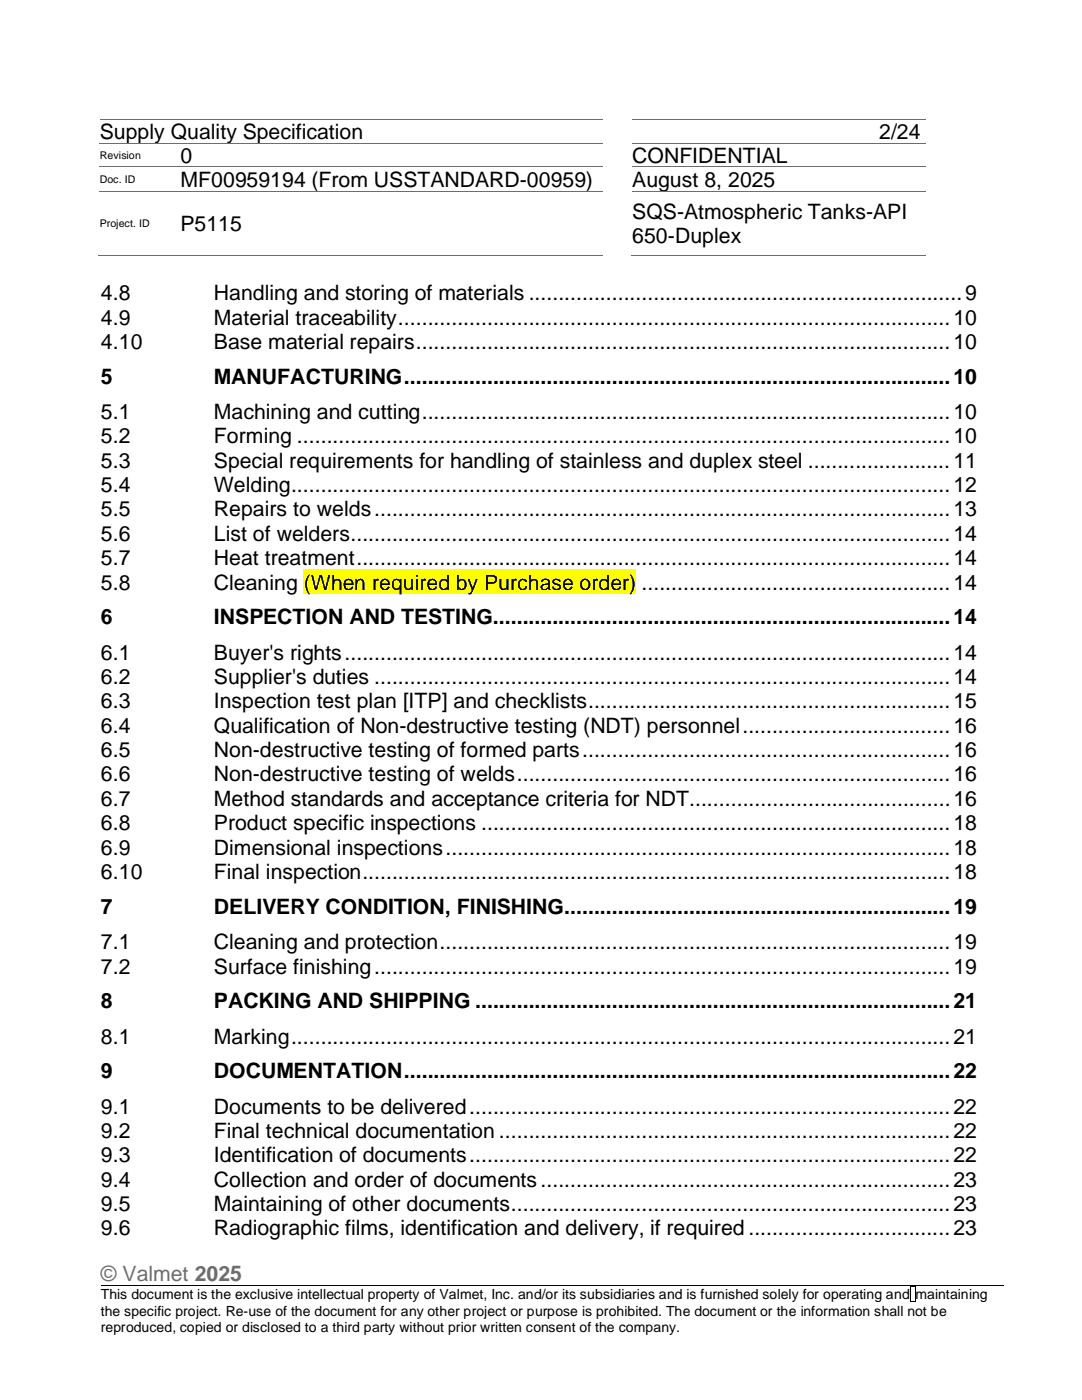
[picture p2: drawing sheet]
<svg xmlns="http://www.w3.org/2000/svg" width="216mm" height="279mm" viewBox="0 0 216 279" stroke-linecap="round" stroke-linejoin="round" font-family="sans-serif">
<defs><g id="words">
<g font-size="4.2">
<text x="19.9" y="27.8">Supply Quality Specification</text>
<text x="175.4" y="27.8">2/24</text>
<text x="36" y="32.6">0</text>
<text x="126.2" y="32.6">CONFIDENTIAL</text>
<text x="36" y="37.3">MF00959194 (From USSTANDARD-00959)</text>
<text x="126.2" y="37.3">August 8, 2025</text>
<text x="36" y="46.1">P5115</text>
<text x="126.2" y="43.7">SQS-Atmospheric Tanks-API</text>
<text x="126.2" y="48.5">650-Duplex</text>
<text x="20.2" y="59.9">4.8</text>
<text x="42.7" y="59.9">Handling and storing of materials ......................................................................... 9</text>
<text x="20.2" y="64.8">4.9</text>
<text x="42.7" y="64.8">Material traceability ............................................................................................. 10</text>
<text x="20.2" y="69.6">4.10</text>
<text x="42.7" y="69.6">Base material repairs .......................................................................................... 10</text>
<text x="20.2" y="76.6">5</text>
<text x="42.7" y="76.6">MANUFACTURING ............................................................................................ 10</text>
<text x="20.2" y="83.6">5.1</text>
<text x="42.7" y="83.6">Machining and cutting ......................................................................................... 10</text>
<text x="20.2" y="88.5">5.2</text>
<text x="42.7" y="88.5">Forming .............................................................................................................. 10</text>
<text x="20.2" y="93.3">5.3</text>
<text x="42.7" y="93.3">Special requirements for handling of stainless and duplex steel ........................ 11</text>
<text x="20.2" y="98.2">5.4</text>
<text x="42.7" y="98.2">Welding ............................................................................................................... 12</text>
<text x="20.2" y="103">5.5</text>
<text x="20.2" y="108">5.6</text>
<text x="42.7" y="103">Repairs to welds ................................................................................................. 13</text>
<text x="42.7" y="108">List of welders ..................................................................................................... 14</text>
<text x="20.2" y="112.8">5.7</text>
<text x="42.7" y="112.8">Heat treatment .................................................................................................... 14</text>
<text x="20.2" y="117.7">5.8</text>
<text x="42.7" y="117.7">Cleaning (When required by Purchase order) .................................................... 14</text>
<text x="20.2" y="124.6">6</text>
<text x="42.7" y="124.6">INSPECTION AND TESTING............................................................................. 14</text>
<text x="20.2" y="131.7">6.1</text>
<text x="42.7" y="131.7">Buyer's rights ...................................................................................................... 14</text>
<text x="20.2" y="136.5">6.2</text>
<text x="42.7" y="136.5">Supplier's duties ................................................................................................. 14</text>
<text x="20.2" y="141.4">6.3</text>
<text x="42.7" y="141.4">Inspection test plan [ITP] and checklists ............................................................. 15</text>
<text x="20.2" y="146.2">6.4</text>
<text x="42.7" y="146.2">Qualification of Non-destructive testing (NDT) personnel ................................... 16</text>
<text x="20.2" y="151.1">6.5</text>
<text x="20.2" y="156">6.6</text>
<text x="42.7" y="151.1">Non-destructive testing of formed parts .............................................................. 16</text>
<text x="42.7" y="156">Non-destructive testing of welds ......................................................................... 16</text>
<text x="20.2" y="160.9">6.7</text>
<text x="42.7" y="160.9">Method standards and acceptance criteria for NDT............................................ 16</text>
<text x="20.2" y="165.7">6.8</text>
<text x="42.7" y="165.7">Product specific inspections ............................................................................... 18</text>
<text x="20.2" y="170.6">6.9</text>
<text x="42.7" y="170.6">Dimensional inspections ..................................................................................... 18</text>
<text x="20.2" y="175.4">6.10</text>
<text x="42.7" y="175.4">Final inspection ................................................................................................... 18</text>
<text x="20.2" y="182.5">7</text>
<text x="42.7" y="182.5">DELIVERY CONDITION, FINISHING ................................................................. 19</text>
<text x="20.2" y="189.4">7.1</text>
<text x="42.7" y="189.4">Cleaning and protection ...................................................................................... 19</text>
<text x="20.2" y="194.3">7.2</text>
<text x="42.7" y="194.3">Surface finishing ................................................................................................. 19</text>
<text x="20.2" y="201.3">8</text>
<text x="42.7" y="201.3">PACKING AND SHIPPING ................................................................................ 21</text>
<text x="20.2" y="208.3">8.1</text>
<text x="42.7" y="208.3">Marking ............................................................................................................... 21</text>
<text x="20.2" y="215.2">9</text>
<text x="42.7" y="215.2">DOCUMENTATION ............................................................................................ 22</text>
<text x="20.2" y="222.3">9.1</text>
<text x="20.2" y="227.1">9.2</text>
<text x="42.7" y="222.3">Documents to be delivered ................................................................................. 22</text>
<text x="42.7" y="227.1">Final technical documentation ............................................................................ 22</text>
<text x="20.2" y="232">9.3</text>
<text x="42.7" y="232">Identification of documents ................................................................................. 22</text>
<text x="20.2" y="236.8">9.4</text>
<text x="42.7" y="236.8">Collection and order of documents ..................................................................... 23</text>
<text x="20.2" y="241.7">9.5</text>
<text x="42.7" y="241.7">Maintaining of other documents .......................................................................... 23</text>
<text x="20.2" y="246.5">9.6</text>
<text x="42.7" y="246.5">Radiographic films, identification and delivery, if required .................................. 23</text>
</g>
<text font-size="4.2" fill="#6e6c70" x="20.2" y="255.6">© Valmet 2025</text>
<g font-size="2.8">
<text x="20.2" y="259.3">This document is the exclusive intellectual property of Valmet, Inc. and/or its subsidiaries and is furnished solely for operating and maintaining</text>
<text x="20.2" y="262.6">the specific project. Re-use of the document for any other project or purpose is prohibited. The document or the information shall not be</text>
<text x="20.2" y="265.9">reproduced, copied or disclosed to a third party without prior written consent of the company.</text>
</g>
<g font-size="2.1">
<text x="19.9" y="31.8">Revision</text>
<text x="19.9" y="36.6">Doc. ID</text>
<text x="19.9" y="45.4">Project. ID</text>
</g>
</g></defs>
<path d="M19.9 23.7h100.3M19.9 28.6h16.2M126.2 23.7h58.5" fill="none" stroke="#6e6c70" stroke-width=".2"/>
<path d="M36.1 28.5l.1 .1z" fill="#6e6c70"/>
<path d="M19.9 33.3h16.2M36.2 28.6h84M126.2 28.6h58.5" fill="none" stroke="#6e6c70" stroke-width=".2"/>
<path d="M36.1 33.3l.1 .1z" fill="#6e6c70"/>
<path d="M19.9 38.1h16.2M36.2 33.3h84M126.2 33.3h58.5" fill="none" stroke="#6e6c70" stroke-width=".2"/>
<path d="M36.1 38.1l.1 .1z" fill="#6e6c70"/>
<path d="M36.2 38.1h84M126.2 38.1h58.5M19.6 51h16.5" fill="none" stroke="#6e6c70" stroke-width=".2"/>
<path d="M35.8 51l.1 .1z" fill="#6e6c70"/>
<path d="M35.9 51h84.3M125.9 51h58.8" fill="none" stroke="#6e6c70" stroke-width=".2"/>
<path d="M181.5 256.7h.2v.2h-.2zM181.5 259.8h.2v.1h-.2zM181.7 256.7h.8v.2h-.8zM181.7 259.8h.8v.1h-.8zM182.5 256.7h.2v.2h-.2zM182.5 259.8h.2v.1h-.2z" fill="#000"/>
<path d="M20.2 256.6h180M181.6 256.9v2.9M182.6 256.9v2.9" fill="none" stroke="#000" stroke-width=".2"/>
<path d="M60.6 113.7h66.3v4.8h-66.3z" fill="#ff0"/>
<use href="#words"/>
</svg>
